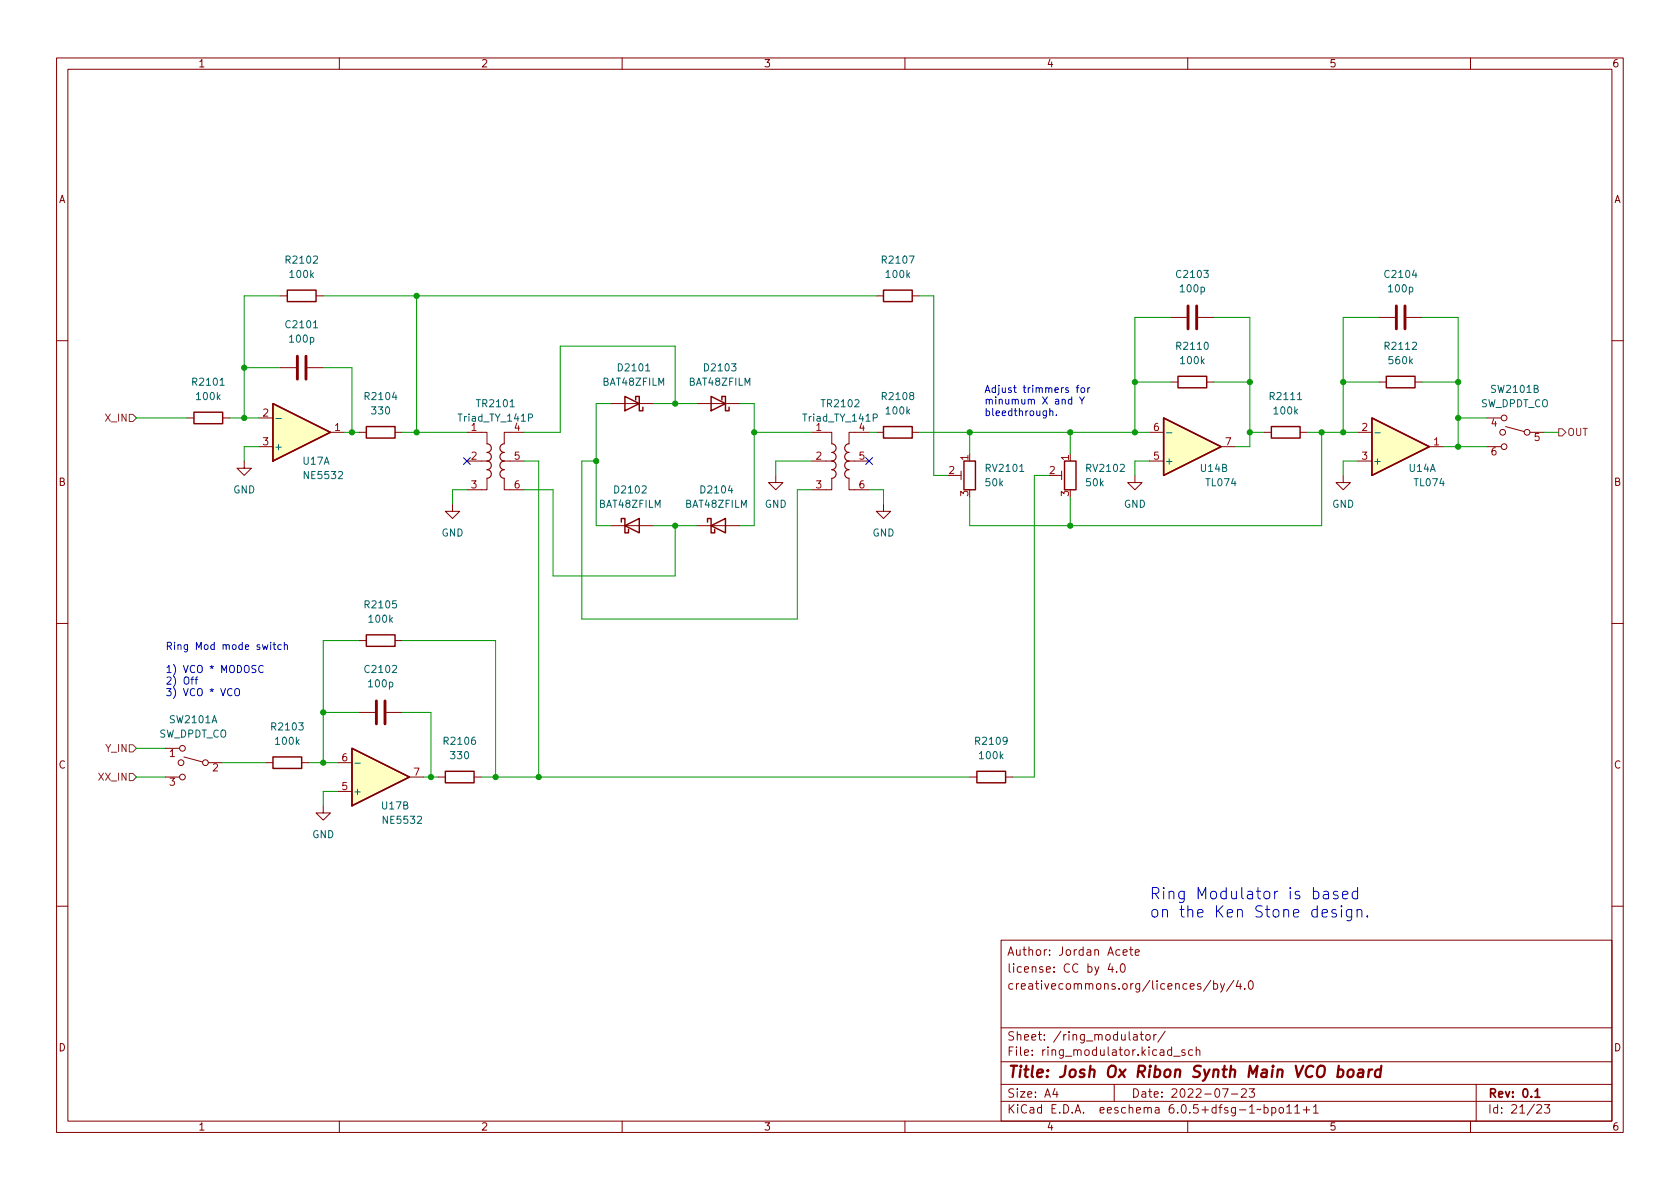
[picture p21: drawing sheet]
<svg xmlns="http://www.w3.org/2000/svg" width="297mm" height="210mm" viewBox="0 0 297 210" stroke-linecap="round" stroke-linejoin="round" font-family="sans-serif">
<defs><g id="words">
<g font-size="2.8" fill="#0000c2">
<text x="203.2" y="159">Ring Modulator is based</text>
<text x="203.2" y="162.3">on the Ken Stone design.</text>
</g>
<text font-size="2.8" fill="#840000" x="178" y="190.6">Title: Josh Ox Ribon Synth Main VCO board</text>
<g font-size="2.1" fill="#840000">
<text x="178" y="172">license: CC by 4.0</text>
<text x="178" y="169">Author: Jordan Acete</text>
<text x="178" y="175">creativecommons.org/licences/by/4.0</text>
<text x="178" y="184">Sheet: /ring_modulator/</text>
<text x="178" y="186.7">File: ring_modulator.kicad_sch</text>
<text x="178" y="196.9">KiCad E.D.A. eeschema 6.0.5+dfsg-1~bpo11+1</text>
<text x="178" y="194.1">Size: A4</text>
<text x="200" y="194.1">Date: 2022-07-23</text>
<text x="263" y="194.1">Rev: 0.1</text>
<text x="263" y="196.9">Id: 21/23</text>
</g>
<g font-size="1.8" fill="#840000">
<text x="35" y="11.9">1</text>
<text x="85" y="11.9">2</text>
<text x="135" y="11.9">3</text>
<text x="185" y="11.9">4</text>
<text x="235" y="11.9">5</text>
<text x="285" y="11.9">6</text>
<text x="10.3" y="35.9">A</text>
<text x="285.3" y="35.9">A</text>
<text x="10.3" y="85.9">B</text>
<text x="285.3" y="85.9">B</text>
<text x="10.3" y="135.9">C</text>
<text x="285.3" y="135.9">C</text>
<text x="10.3" y="185.9">D</text>
<text x="285.3" y="185.9">D</text>
<text x="35" y="199.9">1</text>
<text x="85" y="199.9">2</text>
<text x="135" y="199.9">3</text>
<text x="185" y="199.9">4</text>
<text x="235" y="199.9">5</text>
<text x="285" y="199.9">6</text>
</g>
<g font-size="1.8" fill="#006464">
<text x="50.7" y="46.6">R2102</text>
<text x="156.1" y="46.6">R2107</text>
<text x="51.4" y="49.1">100k</text>
<text x="156.8" y="49.1">100k</text>
<text x="208.2" y="49.1">C2103</text>
<text x="208.8" y="51.7">100p</text>
<text x="245" y="49.1">C2104</text>
<text x="245.6" y="51.7">100p</text>
<text x="50.7" y="58">C2101</text>
<text x="51.3" y="60.6">100p</text>
<text x="109.5" y="65.7">D2101</text>
<text x="124.7" y="65.7">D2103</text>
<text x="208.2" y="61.8">R2110</text>
<text x="208.9" y="64.4">100k</text>
<text x="245" y="61.8">R2112</text>
<text x="245.7" y="64.4">560k</text>
<text x="34.2" y="68.2">R2101</text>
<text x="34.9" y="70.7">100k</text>
<text x="64.7" y="70.7">R2104</text>
<text x="106.7" y="68.2">BAT48ZFILM</text>
<text x="121.9" y="68.2">BAT48ZFILM</text>
<text x="156.1" y="70.7">R2108</text>
<text x="224.7" y="70.7">R2111</text>
<text x="263.8" y="69.5">SW2101B</text>
<text x="65.8" y="73.3">330</text>
<text x="81.3" y="74.5">Triad_TY_141P</text>
<text x="84.5" y="72">TR2101</text>
<text x="142.2" y="74.5">Triad_TY_141P</text>
<text x="145.4" y="72">TR2102</text>
<text x="156.8" y="73.3">100k</text>
<text x="225.4" y="73.3">100k</text>
<text x="261.7" y="72">SW_DPDT_CO</text>
<text x="48.4" y="79.6">+</text>
<text x="53.6" y="82.2">U17A</text>
<text x="174.5" y="83.4">RV2101</text>
<text x="192.3" y="83.4">RV2102</text>
<text x="205.9" y="82.2">+</text>
<text x="212.4" y="83.4">U14B</text>
<text x="242.7" y="82.2">+</text>
<text x="249.2" y="83.4">U14A</text>
<text x="41.2" y="87.2">GND</text>
<text x="54" y="84.7">NE5532</text>
<text x="106" y="89.8">BAT48ZFILM</text>
<text x="108.8" y="87.2">D2102</text>
<text x="121.3" y="89.8">BAT48ZFILM</text>
<text x="124.1" y="87.2">D2104</text>
<text x="135.2" y="89.8">GND</text>
<text x="174.3" y="86">50k</text>
<text x="192.1" y="86">50k</text>
<text x="198.7" y="89.8">GND</text>
<text x="213.3" y="86">TL074</text>
<text x="235.5" y="89.8">GND</text>
<text x="250.2" y="86">TL074</text>
<text x="78" y="94.9">GND</text>
<text x="154.2" y="94.9">GND</text>
<text x="64.7" y="107.6">R2105</text>
<text x="65.3" y="110.1">100k</text>
<text x="64.7" y="119">C2102</text>
<text x="65.3" y="121.5">100p</text>
<text x="28" y="130.4">SW_DPDT_CO</text>
<text x="30.1" y="127.9">SW2101A</text>
<text x="48.2" y="129.2">R2103</text>
<text x="48.8" y="131.7">100k</text>
<text x="78.7" y="131.7">R2106</text>
<text x="172.7" y="131.7">R2109</text>
<text x="79.8" y="134.2">330</text>
<text x="173.3" y="134.2">100k</text>
<text x="62.4" y="140.6">+</text>
<text x="67.6" y="143.1">U17B</text>
<text x="55.2" y="148.2">GND</text>
<text x="67.9" y="145.7">NE5532</text>
</g>
<g font-size="1.8" fill="#0000c2">
<text x="174" y="69.5">Adjust trimmers for</text>
<text x="174" y="71.5">minumum X and Y</text>
<text x="174" y="73.6">bleedthrough.</text>
<text x="29.2" y="114.9">Ring Mod mode switch</text>
<text x="29.2" y="119">1) VCO * MODOSC</text>
<text x="29.2" y="121">2) Off</text>
<text x="29.2" y="123.1">3) VCO * VCO</text>
</g>
<g font-size="1.8" fill="#725600">
<text x="18.7" y="74.5">X_IN</text>
<text x="277.1" y="77.1">OUT</text>
<text x="18.7" y="133">Y_IN</text>
<text x="17.6" y="138">XX_IN</text>
</g>
<g font-size="1.8" fill="#a90000">
<text x="46.5" y="73.7">2</text>
<text x="59.2" y="76.2">1</text>
<text x="83.3" y="76.2">1</text>
<text x="90.9" y="76.2">4</text>
<text x="144.3" y="76.2">1</text>
<text x="151.9" y="76.2">4</text>
<text x="204" y="76.2">6</text>
<text x="240.8" y="76.2">2</text>
<text x="263.7" y="75.4">4</text>
<text x="271.3" y="78">5</text>
<text x="46.5" y="78.7">3</text>
<text x="83.3" y="81.3">2</text>
<text x="90.9" y="81.3">5</text>
<text x="144.3" y="81.3">2</text>
<text x="151.9" y="81.3">5</text>
<text x="167.8" y="83.8">2</text>
<text x="171.2" y="81.4" transform="rotate(-90 171.2 81.4)">1</text>
<text x="185.6" y="83.8">2</text>
<text x="189" y="81.4" transform="rotate(-90 189 81.4)">1</text>
<text x="204" y="81.3">5</text>
<text x="216.7" y="78.7">7</text>
<text x="240.8" y="81.3">3</text>
<text x="253.5" y="78.7">1</text>
<text x="263.7" y="80.5">6</text>
<text x="83.3" y="86.4">3</text>
<text x="90.9" y="86.4">6</text>
<text x="144.3" y="86.4">3</text>
<text x="151.9" y="86.4">6</text>
<text x="171.2" y="87.7" transform="rotate(-90 171.2 87.7)">3</text>
<text x="189" y="87.7" transform="rotate(-90 189 87.7)">3</text>
<text x="30" y="133.9">1</text>
<text x="37.6" y="136.4">2</text>
<text x="60.5" y="134.6">6</text>
<text x="73.2" y="137.2">7</text>
<text x="30" y="138.9">3</text>
<text x="60.5" y="139.7">5</text>
</g>
</g></defs>
<g fill="none" stroke="#840000" stroke-width=".18">
<path d="M10 10.2h277v190.1h-277zM12 12.2h273v186.1h-273zM60 10.2v2M110 10.2v2M160 10.2v2M210 10.2v2M260 10.2v2M49.5 52.3h1.3M55.9 52.3h1.2M154.9 52.3h1.3M161.3 52.3h1.3M207 56.1h2.8"/>
<path d="M211.8 56.1h2.8M243.8 56.1h2.8M248.7 56.1h2.8M10 60.2h2M33 73.9h1.3M39.4 73.9h1.2M45.7 79h2.6M45.7 73.9h2.6M49.5 65h2.8M54.4 65h2.7M58.4 76.4h2.6M63.5 76.4h1.3"/>
<path d="M69.8 76.4h1.3M82.5 76.4h3.6v2.1M92.7 76.4h-3.5v2.1M107.9 71.4h7.7M123.2 71.4h7.6M143.5 76.4h3.6v2.1M153.7 76.4h-3.6v2.1M154.9 76.4h1.3M161.3 76.4h1.3M203.2 76.4h2.5M207 67.6h1.3M213.4 67.6h1.2"/>
<path d="M215.9 79h2.5M223.5 76.4h1.3M229.9 76.4h1.2M240 76.4h2.6M243.8 67.6h1.3M250.2 67.6h1.3M252.7 79h2.6M262.9 79h2.5M262.9 73.9h2.5M266.2 75.4l3.3 .9M270.5 76.4h2.5M285 60.2h2"/>
<path d="M43.2 81.5v1.3h1.2l-1.2 1.3-1.3-1.3h1.3M80 89.1v1.3h1.3l-1.3 1.3-1.3-1.3h1.3M82.5 81.5h3.9M86.1 84.6v2h-3.6M88.9 81.5h3.8M89.2 84.6v2h3.5M107.9 93h7.7M123.2 93h7.6M137.2 84.1v1.2h1.2l-1.2 1.3-1.3-1.3h1.3M143.5 81.5h3.8M147.1 84.6v2h-3.6M149.9 81.5h3.8"/>
<path d="M150.1 84.6v2h3.6M156.2 89.1v1.3h-1.3l1.3 1.3 1.3-1.3h-1.3M168.9 84.1h1M169.9 83.3v1.5M186.7 84.1h1M187.7 83.3v1.5M200.7 84.1v1.2h1.2l-1.2 1.3-1.3-1.3h1.3M203.2 81.5h2.5M237.5 84.1v1.2h1.3l-1.3 1.3-1.3-1.3h1.3M240 81.5h2.6M10 110.2h2M63.5 113.3h1.3"/>
<path d="M69.8 113.3h1.3M285 110.2h2M29.2 137.4h2.5M29.2 132.3h2.5M32.5 133.9l3.3 .8M36.8 134.9h2.6M47 134.9h1.3M53.3 134.9h1.3M59.7 139.9h2.5M59.7 134.9h2.5M63.5 126h2.8M68.3 126h2.8"/>
<path d="M72.4 137.4h2.5M77.5 137.4h1.2M83.8 137.4h1.3M171.4 137.4h1.3M177.8 137.4h1.3M57.1 142.5v1.3h1.3l-1.3 1.2-1.2-1.2h1.2M10 160.2h2M177 166.3h108v32h-108zM196.3 170.4l-.4 1h1M196.6 170.9v1M197.4 171.8v.1M198.2 170.6l.2-.2a.81 .81 0 0 1 .6 .7 .81 .81 0 0 1-.3 .8h-.1a.81 .81 0 0 1-.4-1.3z"/>
<path d="M198.6 168.4l.7-.1-.1-.3-.4-.1-.2 .2v.8h.6M199.7 167.9h.6M199.9 167.4v1.3l.4 .2M200.7 168.4l.7-.1v-.3l-.5-.1-.2 .2 .1 .8h.6M214.1 173.4l-1.3 1.9M214.6 174l.4-.1 .3 .3v.4l-.2 .3h-.5M214.6 173.4v1.5M215.8 173.9l.3 1M216.5 173.9l-.5 1.4-.2 .1M218.1 173.4l-1.2 1.9M218.9 173.4l-.3 1h.9M219.3 173.9v1"/>
<path d="M220.1 174.8v.1M220.9 173.6l.2-.2a.81 .81 0 0 1 .6 .7 .81 .81 0 0 1-.3 .8h-.2a.81 .81 0 0 1-.3-1.3zM285 160.2h2M60 198.3v2M110 198.3v2M160 198.3v2M177 194.8h108M177 191.8h108M177 187.8h108M177 181.8h108M186.5 192.5l-.4 1h1M186.9 193v1"/>
<path d="M197 191.8v3M200.4 183h.6l.1 .9M201.1 183.3l-.5 .1a.29 .29 0 0 0-.2 .2 .29 .29 0 0 0 .2 .3h.5M201.6 182.9h.5M201.8 182.4v1.3l.3 .2M202.6 183.1l.3-.2 .4 .2 .1 .5-.2 .3h-.3l-.3-.1zM204 182.9v1M204.4 182.9l-.3 .1-.1 .2M206 182.4l-1.3 1.9M207.1 185.7l-.4-.1-.3 .3v.4l.2 .3h.5M207.1 185.1v1.5M207.5 186.8h1.1"/>
<path d="M209.5 185.7l-.4-.1-.2 .2 .1 .3 .5 .1v.4h-.6M210 198.3v2M210.9 185.7l-.5-.1-.3 .3v.4l.2 .3h.6M211.5 185.8l.2-.2 .4 .1v.9M211.5 185.1v1.5M216.1 192.5h1l-.6 1.5M217.7 193.5h1.2M219.5 192.7l.6-.2 .2 .2 .1 .3-1 1h1M220.9 192.5h.9l-.5 .6 .4 .1v.7l-.2 .1h-.4l-.2-.1M223.5 195.9l.4-.1 .3 .3v.4l-.1 .3h-.6M223.5 195.3v1.5M224.9 195.9l.4-.1 .3 .3v.4l-.2 .3h-.5"/>
<path d="M224.9 195.8v1.5M226.3 195.9l.3-.1 .3 .3v.4l-.3 .3h-.3l-.2-.3v-.4zM227.5 195.8l.4-.5v1.5M227.5 196.8h.9M228.9 195.8l.5-.5v1.5M228.9 196.8h.9M230.4 196.3h1.2M231 195.7v1.1M232.2 195.8l.4-.5v1.5M232.2 196.8h.9M260 198.3v2M261 191.8v6.5"/>
<path d="M271.7 195.5l.6-.2 .2 .2 .1 .3-.9 1h.9M273.1 195.3h.9l-.5 .6 .4 .1v.7l-.2 .1h-.4l-.2-.1"/>
<circle cx="265.7" cy="76.4" r=".51"/>
<circle cx="265.9" cy="79" r=".51"/>
<circle cx="265.9" cy="73.9" r=".51"/>
<circle cx="270" cy="76.4" r=".51"/>
<circle cx="32" cy="134.9" r=".51"/>
<circle cx="32.3" cy="132.3" r=".51"/>
<circle cx="32.3" cy="137.4" r=".51"/>
<circle cx="36.3" cy="134.9" r=".51"/>
</g>
<path d="M271.4 193l.4-.5v1.5M271.4 194h.9" fill="none" stroke="#840000" stroke-width=".3"/>
<path d="M236.6 189.2l.2-.1 .6 .1 .1 .3v.6a.66 .66 0 0 1-1 .3M238.4 189.3a.52 .52 0 0 1 .5-.2 .52 .52 0 0 1 .4 .4v.6a.55 .55 0 0 1-.5 .4 .55 .55 0 0 1-.6-.4zM240.2 189.2l.2-.1 .6 .1-.1 1.3M241 189.6l-.6 .1a.4 .4 0 0 0-.4 .3 .4 .4 0 0 0 .3 .5l.7-.1M242.1 189.1l-.2 1.4M242.6 189.1l-.4 .1-.2 .3M244.1 189.2a.66 .66 0 0 0-.9 .3l-.1 .6 .1 .3 .2 .1 .6-.1M244.2 188.5l-.2 2" fill="none" stroke="#840000" stroke-width=".4"/>
<g fill="none" stroke="#840000" stroke-width=".25">
<path d="M50.8 51.3h5.1v2h-5.1zM156.2 51.3h5.1v2h-5.1zM34.3 72.9h5.1v2h-5.1zM48.3 71.4l10.1 5-10.1 5.1zM64.8 75.4h5v2.1h-5zM110.5 70.1l2.5 1.3-2.5 1.2zM112.4 70.7v-.6h.6v2.5h.7v-.6M125.7 70.1l2.6 1.3-2.6 1.2zM127.6 70.7v-.6h.7v2.5h.6v-.6M156.2 75.4h5.1v2.1h-5.1zM205.7 73.9l10.2 5.1-10.2 5.1zM208.3 66.5h5.1v2.1h-5.1z"/>
<path d="M224.8 75.4h5.1v2.1h-5.1zM242.6 73.9l10.1 5.1-10.1 5.1zM245.1 66.5h5.1v2.1h-5.1zM109.9 92.3v-.6h.6v2.5h.6v-.6M110.5 93l2.5-1.3v2.5zM125.1 92.3v-.6h.6v2.5h.7v-.6M125.7 93l2.6-1.3v2.5zM170.4 81.5h2.1v5.1h-2.1zM188.2 81.5h2v5.1h-2zM64.8 112.3h5v2h-5zM48.3 133.9h5v2h-5zM62.2 132.3l10.2 5.1-10.2 5.1z"/>
<path d="M78.7 136.4h5.1v2h-5.1zM172.7 136.4h5.1v2h-5.1z"/>
</g>
<g fill="#ffffc2" stroke="#ffffc2" stroke-width=".18">
<path d="M205.7 73.9l10.2 5.1-10.2 5.1z"/>
<path d="M242.6 73.9l10.1 5.1-10.1 5.1z"/>
<path d="M62.2 132.3l10.2 5.1-10.2 5.1z"/>
<path d="M48.3 71.4l10.1 5-10.1 5.1z"/>
</g>
<path d="M48.8 74h.9M206.2 76.5h1M243.1 76.5h.9M62.7 135h1" fill="none" stroke="#006464" stroke-width=".18"/>
<path d="M86.1 78.5a.76 .76 0 0 1 .8 .7 .76 .76 0 0 1-.8 .8 .76 .76 0 0 1 .8 .8 .76 .76 0 0 1-.8 .7 .76 .76 0 0 1 .8 .8 .76 .76 0 0 1-.8 .8 .76 .76 0 0 1 .8 .7 .76 .76 0 0 1-.8 .8M89.2 78.5a.76 .76 0 0 0-.8 .7 .76 .76 0 0 0 .8 .8 .76 .76 0 0 0-.8 .8 .76 .76 0 0 0 .8 .7 .76 .76 0 0 0-.8 .8 .76 .76 0 0 0 .8 .8 .76 .76 0 0 0-.8 .7 .76 .76 0 0 0 .8 .8M147.1 78.5a.76 .76 0 0 1 .7 .7 .76 .76 0 0 1-.7 .8 .76 .76 0 0 1 .7 .8 .76 .76 0 0 1-.7 .7 .76 .76 0 0 1 .7 .8 .76 .76 0 0 1-.7 .8 .76 .76 0 0 1 .7 .7 .76 .76 0 0 1-.7 .8M150.1 78.5a.76 .76 0 0 0-.7 .7 .76 .76 0 0 0 .7 .8 .76 .76 0 0 0-.7 .8 .76 .76 0 0 0 .7 .7 .76 .76 0 0 0-.7 .8 .76 .76 0 0 0 .7 .8 .76 .76 0 0 0-.7 .7 .76 .76 0 0 0 .7 .8" fill="none" stroke="#840000" stroke-width=".2"/>
<path d="M210.1 54.1v4.1M211.6 54.1v4.1M246.9 54.1v4.1M248.4 54.1v4.1M52.6 63v4.1M54.1 63v4.1M66.5 123.9v4.1M68.1 123.9v4.1" fill="none" stroke="#840000" stroke-width=".51"/>
<path d="M22.9 73.3h.6l.6 .6-.6 .6h-.6zM275.6 75.8h.6l.7 .6-.7 .7h-.6zM22.9 136.8h.6l.6 .6-.6 .6h-.6zM22.9 131.7h.6l.6 .6-.6 .7h-.6z" fill="none" stroke="#725600" stroke-width=".18"/>
<g fill="none" stroke="#0000c2" stroke-width=".18">
<path d="M185.6 72.8l.2-.1h.3l.1 .8M185.6 72.2v1.3M186.8 73.4v.1M189.5 70.7l-.4-.1-.2 .2 .1 .6h.5M189.5 70.2v1.3M190.3 68.6h.5M190.8 68.1l-.3 .2v1.1M190.9 70.2l.4 .6 .4-.6M191.2 68.6h.3l.3 .2v.4l-.3 .2-.3-.1-.1-.1zM191.3 70.8v.7M192.3 68.6v.8M192.7 68.6l-.4 .2"/>
<path d="M34.2 119.7l-.3 .2v1.1M35 119.7l-.3 .2v1.1M46.5 117.8a.6 .6 0 0 0-.8 .4 .6 .6 0 0 0 .6 .7l.2-.1M47.9 113.6v.1M47.9 114v.8M48.3 114h.5M48.5 113.6v1.1l.3 .1M49.7 114.1l-.3-.1-.3 .2 .1 .6h.5M50.3 114.1l.2-.1 .3 .1v.7M50.3 113.6v1.2M33.8 120.1h.4M34.5 120.1h.5"/>
<path d="M41.7 121.8h.1a.43 .43 0 0 1 .5 .4v.4a.42 .42 0 0 1-.4 .4 .42 .42 0 0 1-.4-.4v-.4zM234 157.7l.2-.1 .6 .1 .1 1.2M234.9 158.1l-.7 .1a.39 .39 0 0 0-.3 .4 .39 .39 0 0 0 .3 .3l.7-.1M236.5 157.7l-.5-.1-.2 .3v.3l.7 .2 .1 .2-.1 .2-.2 .1-.5-.1M237.4 158.3l.9-.2-.1-.4-.5-.1-.3 .3 .1 .9 .2 .1 .5-.1M240 157.7l-.5-.1-.4 .4v.6l.2 .2 .2 .1 .5-.1M240 156.9v2M236.2 160.9l-.4-.1-.3 .3 .1 .3 .6 .2 .1 .2-.1 .3-.2 .1-.5-.1M237.2 160.2l-.1 .1 .1 .1 .1-.1-.1-.1v.2M237.2 160.8v1.4M239 160.8v1.6a.54 .54 0 0 1-.9 .3M239 160.9l-.6-.1-.4 .4v.6l.2 .3 .2 .1 .6-.1"/>
<path d="M239.9 161a.5 .5 0 0 1 .9 .1v1.1M239.9 160.8v1.4M241.8 162v.1v.1l-.1-.1 .1-.1v.2"/>
</g>
<g fill="none" stroke="#009600" stroke-width=".18">
<path d="M49.5 52.3h-6.3v21.6M57.1 52.3h97.8M73.7 52.3v24.1M162.6 52.3h2.5v31.8h2.5M207 56.1h-6.3v20.3M214.6 56.1h6.4v22.9h-2.6M243.8 56.1h-6.3v20.3M251.5 56.1h6.3v22.9M24.1 73.9h8.9M40.6 73.9h5.1M43.2 65h6.3M45.7 79h-2.5v2.5"/>
<path d="M57.1 65h5.1v11.4M61 76.4h2.5M71.1 76.4h11.4M107.9 71.4h-2.5v21.6h2.5M115.6 71.4h7.6M119.4 71.4v-10.2h-20.3v15.2h-6.4M130.8 71.4h2.5v21.6h-2.5M133.3 76.4h10.2M153.7 76.4h1.2M162.6 76.4h40.6M171.4 76.4v3.9M189.2 76.4v3.9"/>
<path d="M200.7 67.6h6.3M214.6 67.6h6.4M221 76.4h2.5M231.1 76.4h8.9M233.7 76.4v16.6h-62.3v-5.1M237.5 67.6h6.3M251.5 67.6h6.3M255.3 79h7.6M257.8 73.9h5.1M273 76.4h2.6M82.5 86.6h-2.5v2.5M92.7 86.6h5.1v15.2h21.6v-8.8"/>
<path d="M92.7 81.5h2.5v55.9M105.4 81.5h-2.5v28h38.1v-22.9h2.5M115.6 93h7.6M143.5 81.5h-6.3v2.6M153.7 86.6h2.5v2.5M185.4 84.1h-2.5v53.3h-3.8M189.2 87.9v5.1M203.2 81.5h-2.5v2.6M240 81.5h-2.5v2.6M63.5 113.3h-6.4v21.6M71.1 113.3h16.5v24.1M24.1 137.4h5.1"/>
<path d="M24.1 132.3h5.1M39.4 134.9h7.6M54.6 134.9h5.1M57.1 126h6.4M59.7 139.9h-2.6v2.6M71.1 126h5.1v11.4M74.9 137.4h2.6M85.1 137.4h86.3"/>
</g>
<path d="M81.9 80.9l1.3 1.2M83.2 80.9l-1.3 1.2M153.1 80.9l1.2 1.2M154.3 80.9l-1.2 1.2" fill="none" stroke="#000084" stroke-width=".18"/>
<g fill="#009600" stroke="#009600" stroke-width=".18">
<circle cx="62.2" cy="76.4" r=".46"/>
<circle cx="73.7" cy="52.3" r=".46"/>
<circle cx="73.7" cy="76.4" r=".46"/>
<circle cx="43.2" cy="65" r=".46"/>
<circle cx="43.2" cy="73.9" r=".46"/>
<circle cx="171.4" cy="76.4" r=".46"/>
<circle cx="200.7" cy="76.4" r=".46"/>
<circle cx="189.2" cy="93" r=".46"/>
<circle cx="200.7" cy="67.6" r=".46"/>
<circle cx="221" cy="67.6" r=".46"/>
<circle cx="189.2" cy="76.4" r=".46"/>
<circle cx="221" cy="76.4" r=".46"/>
<circle cx="105.4" cy="81.5" r=".46"/>
<circle cx="133.3" cy="76.4" r=".46"/>
<circle cx="119.4" cy="71.4" r=".46"/>
<circle cx="257.8" cy="67.6" r=".46"/>
<circle cx="237.5" cy="76.4" r=".46"/>
<circle cx="233.7" cy="76.4" r=".46"/>
<circle cx="257.8" cy="79" r=".46"/>
<circle cx="257.8" cy="73.9" r=".46"/>
<circle cx="237.5" cy="67.6" r=".46"/>
<circle cx="57.1" cy="126" r=".46"/>
<circle cx="87.6" cy="137.4" r=".46"/>
<circle cx="95.2" cy="137.4" r=".46"/>
<circle cx="57.1" cy="134.9" r=".46"/>
<circle cx="76.2" cy="137.4" r=".46"/>
<circle cx="119.4" cy="93" r=".46"/>
</g>
<use href="#words"/>
</svg>
